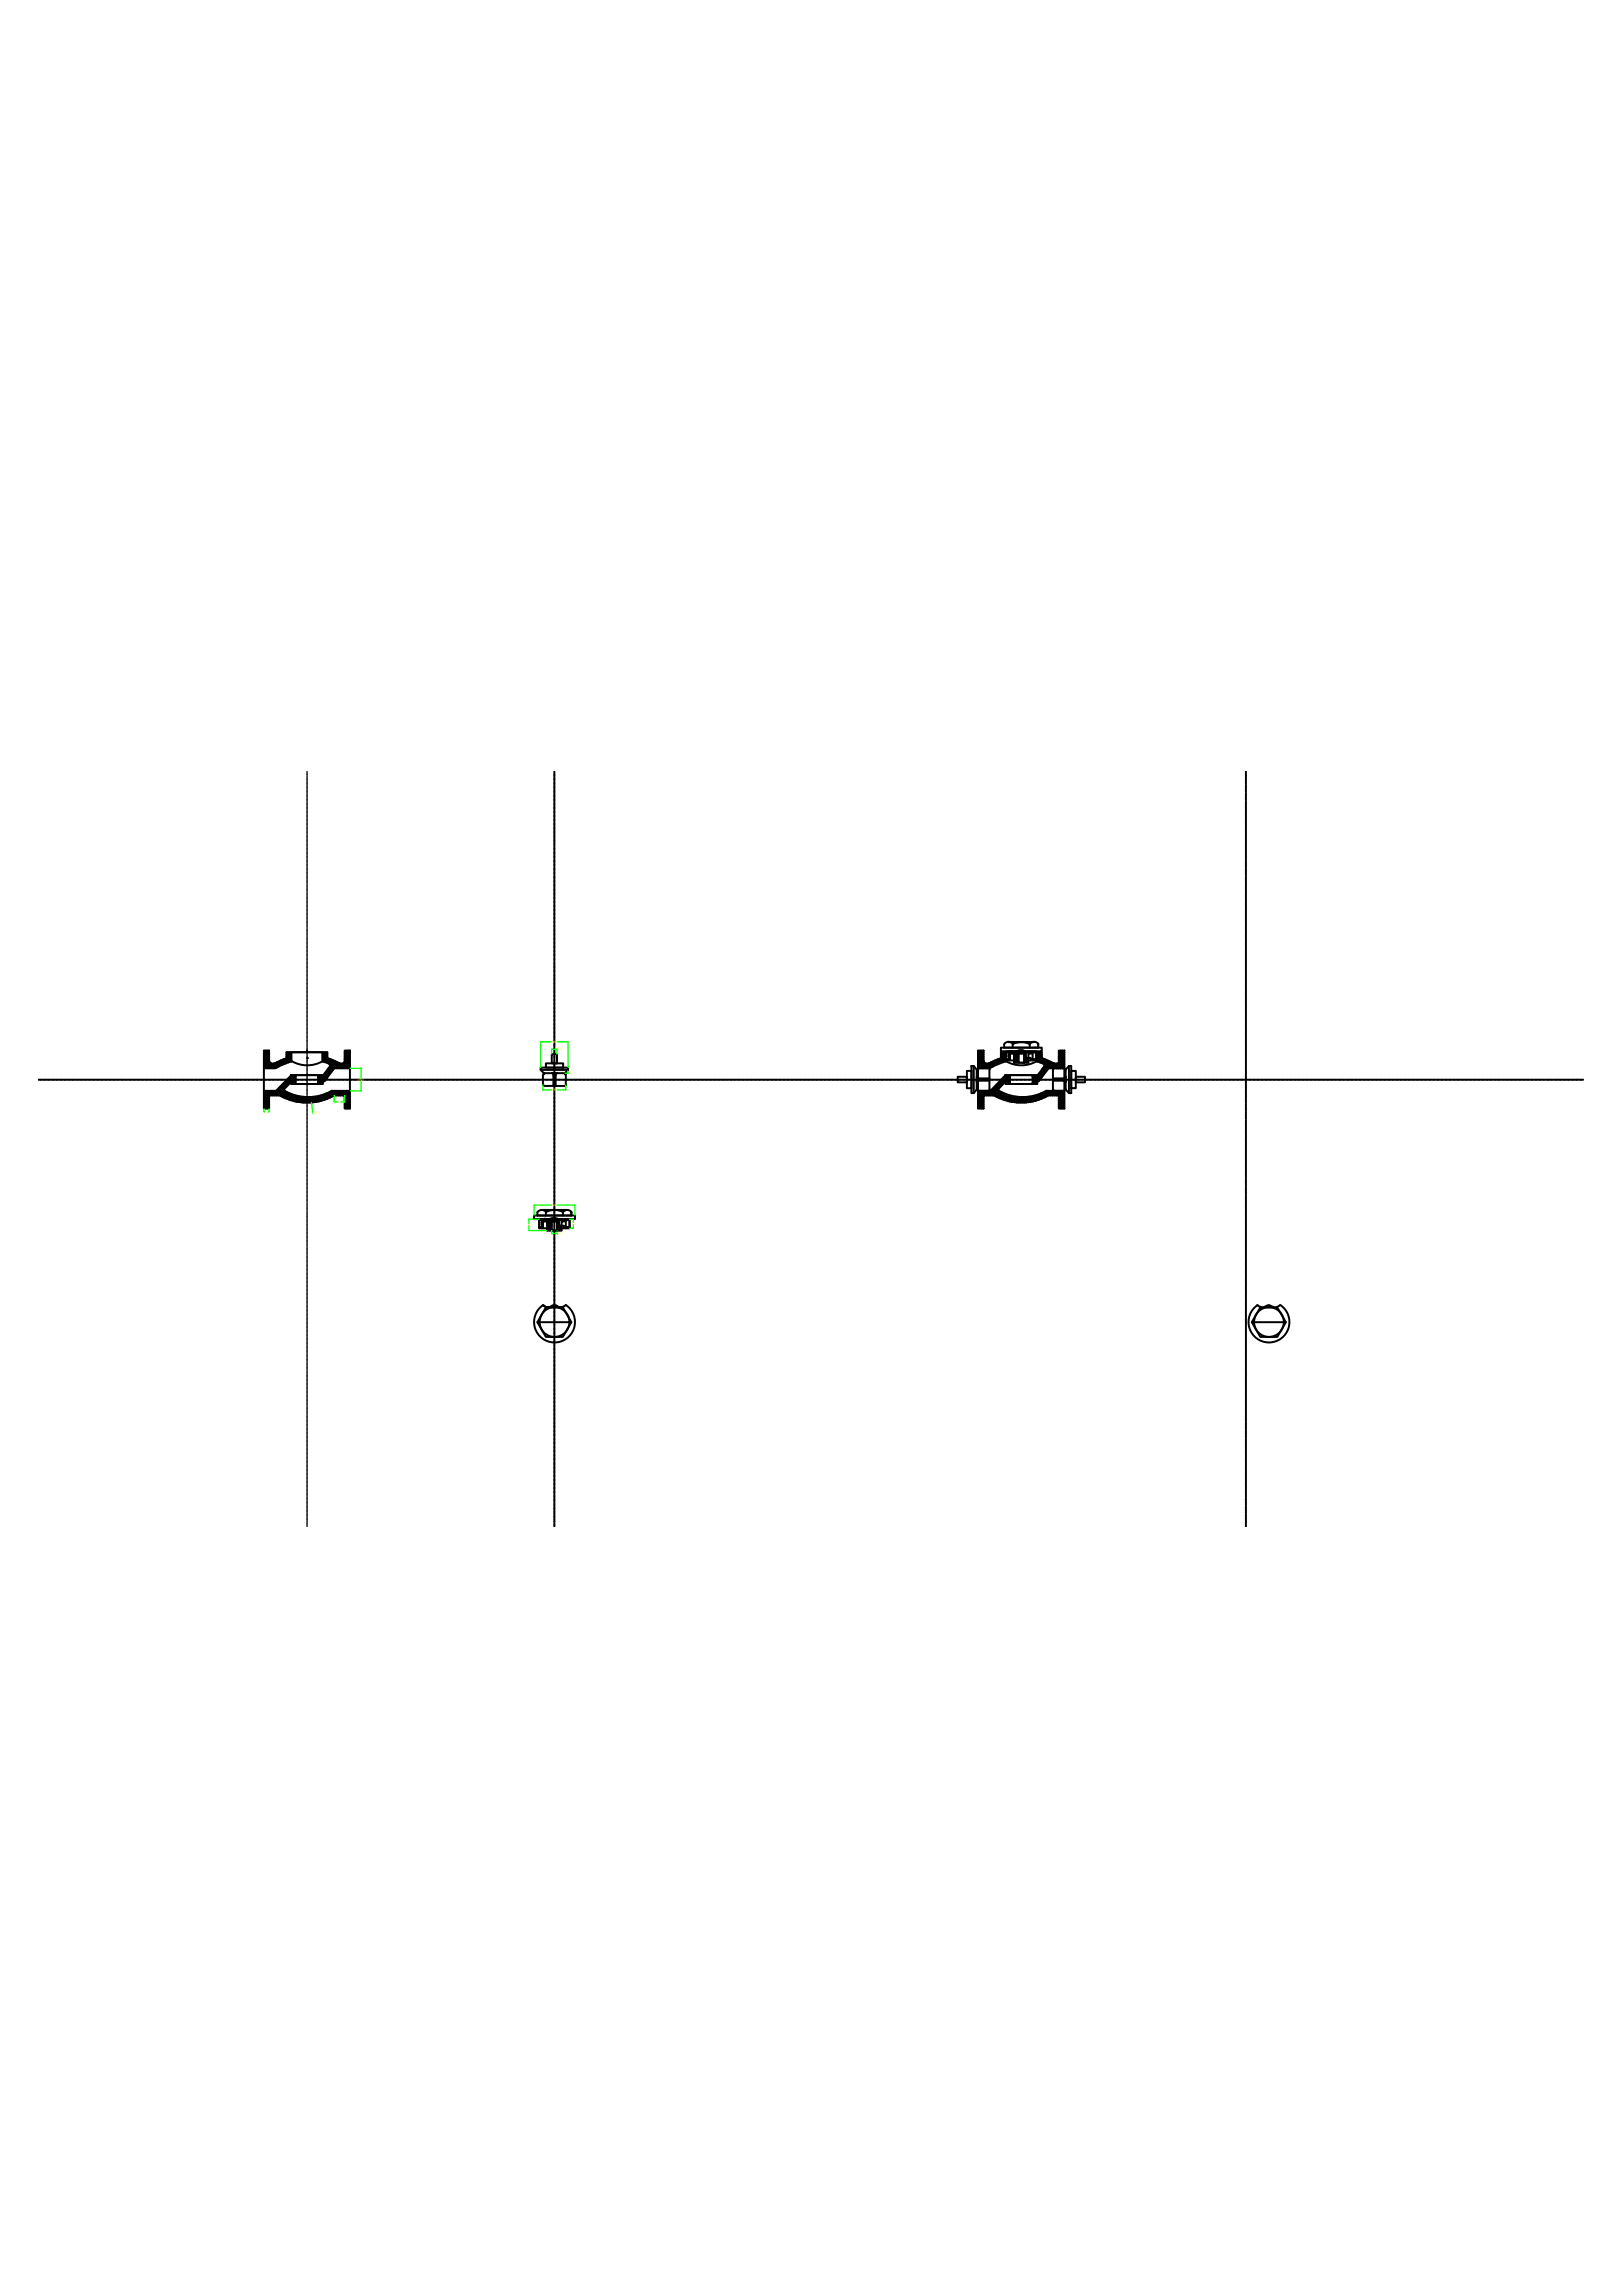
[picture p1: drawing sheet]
<svg xmlns="http://www.w3.org/2000/svg" width="210mm" height="297mm" viewBox="0 0 210 297" stroke-linecap="round" stroke-linejoin="round" font-family="sans-serif">
<defs><g id="words">
<g font-size=".4" fill="#ff0">
<text x="71.4" y="134.9">Ø60</text>
<text x="72.1" y="135.9">Ø12</text>
<text x="34.2" y="144">12</text>
<text x="43.7" y="142.7">23</text>
<text x="46.3" y="139.8">Ø50</text>
<text x="71.4" y="141.2">Ø50</text>
<text x="73.5" y="139">45°</text>
<text x="40.4" y="144.1">R120</text>
<text x="68.2" y="158.6">25</text>
<text x="71.4" y="156.1">Ø90</text>
<text x="72.1" y="159.8">Ø12</text>
<text x="74" y="158.4">20</text>
</g>
</g></defs>
<!-- layer: 0 -->
<g fill="none" stroke="#000" stroke-width=".25">
<path d="M71.7 99.8v.4M161.2 99.8v.6M71.7 100.2v.1M71.7 100.4v.3M71.7 100.8v.1M71.7 100.9v.3M71.7 101.3v.1M71.7 101.4v.4M71.7 101.8v.1M71.7 102v.3M71.7 102.3v.1M71.7 102.5v.4"/>
<path d="M71.7 102.9v.1M71.7 103v.4M71.7 103.4v.1M71.7 103.5v.4M71.7 104h.1M71.7 104.1v.3M71.7 104.5h.1M71.7 104.6v.3M71.7 105v.1M71.7 105.1v.4M71.7 105.5v.1M71.7 105.6v.4"/>
<path d="M71.7 106v.2M71.7 106.2v.3M71.7 106.6v.1M71.7 106.7v.3M71.7 107.1v.1M71.7 107.3v.3M71.7 107.6v.1M71.7 107.8v.3M71.7 108.1v.2M71.7 108.3v.4M71.7 108.7v.1M71.7 108.8v.4"/>
<path d="M71.7 109.2v.1M71.7 109.4v.3M71.7 109.8h.1M71.7 109.9v.3M71.7 110.3h.1M71.7 110.4v.4M71.7 110.8v.1M71.7 110.9v.4M71.7 111.3v.1M71.7 111.4v.4M71.7 111.9v.1M71.7 112v.3"/>
<path d="M71.7 112.4v.1M71.7 112.5v.4M71.7 112.9v.1M71.7 113.1v.3M71.7 113.4v.1M71.7 113.6v.3M71.7 114v.1M71.7 114.1v.4M71.7 114.5v.1M71.7 114.6v.4M71.7 115v.1M71.7 115.2v.3"/>
<path d="M71.7 115.6h.1M71.7 115.7v.4M71.7 116.1v.1M71.7 116.2v.4M71.7 116.6v.1M71.7 116.7v.4M71.7 117.2h.1M71.7 117.3v.3M71.7 117.7v.1M71.7 117.8v.4M71.7 118.2v.1M71.7 118.3v.4"/>
<path d="M71.7 118.7v.1M71.7 118.9v.3M71.7 119.3v.1M71.7 119.4v.3M71.7 119.8v.1M71.7 119.9v.4M161.2 100.5v.2M161.2 100.7v.7M161.2 101.5v.2M161.2 101.8v.7M161.2 102.6v.2M161.2 102.9v.6"/>
<path d="M161.2 103.7v.1M161.2 103.9v.7M161.2 104.7v.2M161.2 105v.6M161.2 105.7v.2M161.2 106v.7M161.2 106.8v.2M161.2 107.1v.7M161.2 107.9v.2M161.2 108.1v.7M161.2 108.9v.2M161.2 109.2v.7"/>
<path d="M161.2 110v.2M161.2 110.3v.6M161.2 111v.2M161.2 111.3v.7M161.2 112.1v.2M161.2 112.4v.7M161.2 113.1v.2M161.2 113.4v.7M161.2 114.2v.2M161.2 114.5v.7M161.2 115.3v.1M161.2 115.5v.7"/>
<path d="M161.2 116.3v.2M161.2 116.6v.7M161.2 117.4v.1M161.2 117.6v.7M161.2 118.4v.2M161.2 118.7v.7M161.2 119.5v.2M161.2 119.7v.8M4.9 139.7h.3M5.2 139.7h.1M5.3 139.7h.4M5.7 139.7h.1"/>
<path d="M5.9 139.7h.3M6.3 139.7h.1M6.4 139.7h.4M6.8 139.7h.1M6.9 139.7h.4M7.3 139.7h.1M7.4 139.7h.4M7.9 139.7h.1M8 139.7h.3M8.4 139.7h.1M8.5 139.7h.3M8.9 139.7h.1"/>
<path d="M9 139.7h.4M9.4 139.7h.1M9.6 139.7h.3M10 139.7h.1M10.1 139.7h.3M10.5 139.7h.1M10.6 139.7h.4M11 139.7h.1M11.2 139.7h.3M11.5 139.7h.1M11.7 139.7h.3M12.1 139.7h.1"/>
<path d="M12.2 139.7h.4M12.6 139.7h.1M12.7 139.7h.4M13.1 139.7h.1M13.3 139.7h.3M13.7 139.7h.1M13.8 139.7h.3M14.2 139.7h.1M14.3 139.7h.4M14.7 139.7h.1M14.8 139.7h.4M15.2 139.7h.1"/>
<path d="M15.4 139.7h.3M15.8 139.7h.1M15.9 139.7h.3M16.3 139.7h.1M16.5 139.7h.3M16.8 139.7h.1M17 139.7h.3M17.3 139.7h.1M17.5 139.7h.4M17.9 139.7h.1M18 139.7h.4M18.4 139.7h.1"/>
<path d="M18.5 139.7h.4M19 139.7h.1M19.1 139.7h.3M19.5 139.7h.1M19.6 139.7h.4M20 139.7h.1M20.1 139.7h.4M20.5 139.7h.1M20.6 139.7h.4M21.1 139.7h.1M21.2 139.7h.3M21.6 139.7h.1"/>
<path d="M21.7 139.7h.4M22.1 139.7h.1M22.3 139.7h.3M22.6 139.7h.1M22.8 139.7h.3M23.2 139.7h.1M23.3 139.7h.4M23.7 139.7h.1M23.8 139.7h.4M24.2 139.7h.1M24.4 139.7h.3M24.8 139.7h.1"/>
<path d="M24.9 139.7h.4M25.3 139.7h.1M25.4 139.7h.4M25.8 139.7h.1M25.9 139.7h.4M26.4 139.7h.1M26.5 139.7h.3M26.9 139.7h.1M27 139.7h.4M27.4 139.7h.1M27.5 139.7h.4M27.9 139.7h.1"/>
<path d="M28.1 139.7h.3M28.5 139.7h.1M28.6 139.7h.3M29 139.7h.1M29.1 139.7h.4M29.5 139.7h.1M29.7 139.7h.3M30 139.7h.1M30.2 139.7h.4M30.6 139.7h.1M30.7 139.7h.4M31.1 139.7h.1"/>
<path d="M31.2 139.7h.4M31.7 139.7h.1M31.8 139.7h.3M32.2 139.7h.1M32.3 139.7h.4M32.7 139.7h.1M32.8 139.7h.4M33.2 139.7h.1M33.3 139.7h.4M33.8 139.7h.1M33.9 139.7h.3M34.1 138.2h1.5"/>
<path d="M34.3 139.7h.1M34.4 135.9l-.3 .2M34.4 139.7h.4M34.6 135.9l-.5 .5M34.8 135.9h-.7v7.5h.7v-1.7h1.4M34.8 135.9v1.4M34.8 135.9l-.7 .7M34.8 136.2l-.7 .7M34.8 136.4l-.7 .7M34.8 136.7l-.7 .7M34.8 136.9l-.7 .7M34.8 137.2l-.7 .7"/>
<path d="M34.8 139.7h.1M34.9 137.3v.1l.2 .2M34.9 137.4l-.8 .7M35 137.6l-.7 .6M35 139.7h.3M35.1 137.6h.3l-.6 .6M35.2 137.6l-.6 .6M35.3 139.7h.1M35.5 139.7h.3M35.6 137.5l-.2 .1M35.7 138.1l-.1 .1M35.8 137.4l-.7 .8"/>
<path d="M35.9 139.7h.1M36 139.7h.4M36.3 137.2l-1 1M36.4 139.7h.1M36.5 139.7h.4M36.7 137l-1.2 1.2M36.9 139.7h.1M37.1 136.9v-.8h5.3v.8l-.5 .5M37.1 139.7h.3M37.1 136.1v.1M37.1 136.9l-1.5 .7M37.4 136.1l-.3 .3"/>
<path d="M37.5 139.7h.1M37.6 139.7h.3M37.6 136.1l-.5 .6M37.7 139.1h4.1v.1M37.7 139.1h.1M37.7 139.1l-2 2h-1.6M37.7 137.3v-1.2h4v1.2l.9 .3M37.7 136.3l-1.7 1.7M37.7 136.6l-1.2 1.1M37.7 136.8l-.8 .8M37.7 137l-.4 .4M37.7 137.3h.1"/>
<path d="M37.8 137.3a4 4 0 0 0 4 0M37.8 137.3l-.9 .3-1.1 .6M37.9 139.1l-2.6 2.6M38 139.7h.1M38.1 139.7l-.4 .4M38.1 139.7h.4M38.2 139.1l-2.7 2.6M38.3 139.3l-2.5 2.4M38.3 139.5l-.2 .2M38.3 139.7l-.6 .5M38.3 140l-.3 .2M38.5 139.7h.1"/>
<path d="M38.6 139.7h.4M39 139.7h.1M39.2 139.7h.3M39.6 139.7h.1M39.7 136.9h.1M39.7 139.7h.3M39.7 135.9v.2M40.1 139.7h.1M40.2 139.7h.4M40.6 139.7h.1M40.8 139.7h.3M41.1 139.7h.2"/>
<path d="M41.2 139.2v1M41.3 139.7h.3M41.4 139.1l-.2 .2v-.2h-2.9v1.1h2.9v-.1M41.6 139.1l-.4 .5M41.7 139.7h.1M41.8 139.9v.3h-4.1v-.1M41.8 139.1v.1M41.8 139.7l-.6 .5M41.8 139.7h.3M41.9 136.1l-.2 .2M42 139.8l-.2 .1M42.1 136.1l-.4 .4"/>
<path d="M42.2 139.7h.1M42.4 139.4l-.9 .8M42.4 136.1l-.7 .7M42.4 136.4l-.7 .6M42.4 136.6l-.7 .7M42.4 139.7h.3M42.4 136.9l1.5 .7M42.5 137.6l.1 .1 .1 .2M42.5 137l-.4 .4M42.7 137l-.4 .5M42.7 138l-.9 1.2M42.7 139.7h.1"/>
<path d="M42.9 139.7h.3M42.9 137.1l-.5 .5M43.1 137.2l-.5 .4M43.1 138.4l-1.3 1.3M43.3 137.2l-.6 .6M43.3 139.7h.1M43.4 137.3l-1 1M43.4 139.7h.4M43.6 137.4l-2.4 2.4M43.8 137.5l-2.6 2.6M43.8 139.7h.1M43.9 137.6l-.6 .6"/>
<path d="M43.9 137.5l.1 .1M43.9 139.7h.4M44 137.6h.3M44.1 137.6l-.6 .6M44.3 139.7h.1M44.4 137.6l-.6 .6M44.4 139.7h.4M44.8 135.9l-.2 .2M44.9 139.7h.1M45 139.7h.3M45.1 135.9l-.5 .5M45.3 135.9v7.5h-.7v-1.7h-1.3l.5-.6"/>
<path d="M45.3 135.9h-.7v1.4l-.1 .2-.2 .1M45.3 135.9l-.7 .7M45.3 136.2l-.7 .7M45.3 136.4l-.7 .7M45.3 136.7l-.7 .7M45.3 136.9l-1.2 1.3M45.3 137.2l-1 1M45.3 137.4l-.8 .8M45.3 137.7l-.5 .5M45.3 138l-.3 .2M45.3 138.2h-2l-1.3 1.7M45.4 139.7h.1"/>
<path d="M45.5 139.7h.4M45.9 139.7h.1M46 139.7h.4M46.4 139.7h.1M46.6 139.7h.3M47 139.7h.1M47.1 139.7h.3M47.5 139.7h.1M47.6 139.7h.4M48 139.7h.1M48.2 139.7h.3M48.5 139.7h.1"/>
<path d="M48.7 139.7h.4M49.1 139.7h.1M49.2 139.7h.4M49.6 139.7h.1M49.7 139.7h.4M50.2 139.7h.1M50.3 139.7h.3M50.7 139.7h.1M50.8 139.7h.4M51.2 139.7h.1M51.3 139.7h.4M51.7 139.7h.1"/>
<path d="M51.8 139.7h.4M52.3 139.7h.1M52.4 139.7h.3M52.8 139.7h.1M52.9 139.7h.4M53.3 139.7h.1M53.5 139.7h.3M53.8 139.7h.1M54 139.7h.3M54.4 139.7h.1M54.5 139.7h.3M54.9 139.7h.1"/>
<path d="M55 139.7h.4M55.4 139.7h.1M55.6 139.7h.3M56 139.7h.1M56.1 139.7h.4M56.5 139.7h.1M56.6 139.7h.4M57 139.7h.1M57.1 139.7h.4M57.6 139.7h.1M57.7 139.7h.3M58.1 139.7h.1"/>
<path d="M58.2 139.7h.4M58.6 139.7h.1M58.7 139.7h.4M59.1 139.7h.1M59.3 139.7h.3M59.7 139.7h.1M59.8 139.7h.3M60.2 139.7h.1M60.3 139.7h.4M60.7 139.7h.1M60.9 139.7h.3M61.2 139.7h.1"/>
<path d="M61.4 139.7h.3M61.8 139.7h.1M61.9 139.7h.4M62.3 139.7h.1M62.4 139.7h.4M62.9 139.7h.1M63 139.7h.3M63.4 139.7h.1M63.5 139.7h.3M63.9 139.7h.1M64 139.7h.4M64.4 139.7h.1"/>
<path d="M64.5 139.7h.4M64.9 139.7h.2M65.1 139.7h.3M65.5 139.7h.1M65.6 139.7h.3M66 139.7h.1M66.2 139.7h.3M66.5 139.7h.1M66.7 139.7h.3M67 139.7h.2M67.2 139.7h.3M67.6 139.7h.1"/>
<path d="M67.7 139.7h.4M68.1 139.7h.1M68.3 139.7h.3M68.7 139.7h.1M68.8 139.7h.3M69.2 139.7h.1M69.3 139.7h.4M69.7 139.7h.1M69.8 139.7h.4M70 138.1h3.5v.3h-3.5zM70 138.4l.4 .4h2.7l.4-.4M70.2 139.7h.1"/>
<path d="M70.3 139v1.3M70.3 139.7h.4M70.4 138.8v.2h-.1M70.6 137.6h2.3v.5h-2.3zM70.8 139.7h.1M70.9 139.7h.3M71.3 139.7h.1M71.4 136.4h.7v1.2h-.7zM71.4 139.7h.4M71.4 138.8l.2 .2M71.6 139.1h.3v1.4h-.3zM71.6 139v.1"/>
<path d="M71.7 120.3v.1M71.7 120.5v.3M71.7 120.8v.1M71.7 121v.4M71.7 121.4v.1M71.7 121.5v.4M71.7 121.9v.1M71.7 122v.4M71.7 122.5h.1M71.7 122.6v.3M71.7 123h.1M71.7 123.1v.4"/>
<path d="M71.7 123.5v.1M71.7 123.6v.4M71.7 124v.1M71.7 124.1v.4M71.7 124.6v.1M71.7 124.7v.3M71.7 125.1v.1M71.7 125.2v.3M71.7 125.6v.1M71.7 125.8v.3M71.7 126.1v.1M71.7 126.3v.3"/>
<path d="M71.7 126.6v.2M71.7 126.8v.4M71.7 127.2v.1M71.7 127.3v.4M71.7 127.7v.1M71.7 127.9v.3M71.7 128.3h.1M71.7 128.4v.3M71.7 128.8v.1M71.7 128.9v.4M71.7 129.3v.1M71.7 129.4v.4"/>
<path d="M71.7 129.8v.1M71.7 130v.3M71.7 130.4v.1M71.7 130.5v.3M71.7 130.9v.1M71.7 131v.4M71.7 131.4v.1M71.7 131.6v.3M71.7 131.9v.1M71.7 132.1v.3M71.7 132.5v.1M71.7 132.6v.4"/>
<path d="M71.7 133v.1M71.7 133.1v.4M71.7 133.5v.1M71.7 133.7v.3M71.7 134.1h.1M71.7 134.2v.4M71.7 134.6v.1M71.7 134.7v.4M71.7 135.1v.1M71.7 135.2v.4M71.7 135.7h.1M71.7 135.8v.3"/>
<path d="M71.7 136.2v.1M71.7 136.3v.4M71.7 136.7v.1M71.7 136.8v.4M71.7 137.2v.1M71.7 137.4v.3M71.7 137.8v.1M71.7 137.9v.3M71.7 138.3v.1M71.7 138.4v.4M71.7 138.8v.1M71.7 139v.3"/>
<path d="M71.7 139.3v.1M71.7 139.5v.4M71.7 139.9v.1M71.8 139.7h.1M71.9 139v.1M72 139.7h.3M72.1 138.8l-.2 .2M72.3 139.7h.1M72.5 139.7h.3M72.9 139.7h.1M73 139.7h.3M73.1 138.8v.2h.1v1.3"/>
<path d="M73.4 139.7h.1M73.5 139.7h.4M73.9 139.7h.1M74.1 139.7h.3M74.5 139.7h.1M74.6 139.7h.4M75 139.7h.1M75.1 139.7h.4M75.5 139.7h.1M75.6 139.7h.4M76.1 139.7h.1M76.2 139.7h.3"/>
<path d="M76.6 139.7h.1M76.7 139.7h.4M77.1 139.7h.1M77.2 139.7h.4M77.6 139.7h.1M77.8 139.7h.3M78.2 139.7h.1M78.3 139.7h.3M78.7 139.7h.1M78.8 139.7h.4M79.2 139.7h.1M79.4 139.7h.3"/>
<path d="M79.7 139.7h.1M79.9 139.7h.3M80.3 139.7h.1M80.4 139.7h.4M80.8 139.7h.1M80.9 139.7h.4M81.4 139.7h.1M81.5 139.7h.3M81.9 139.7h.1M82 139.7h.4M82.4 139.7h.1M82.5 139.7h.4"/>
<path d="M82.9 139.7h.1M83 139.7h.4M83.5 139.7h.1M83.6 139.7h.3M84 139.7h.1M84.1 139.7h.4M84.5 139.7h.1M84.7 139.7h.3M85 139.7h.1M85.2 139.7h.3M85.6 139.7h.1M85.7 139.7h.3"/>
<path d="M86.1 139.7h.1M86.2 139.7h.4M86.6 139.7h.1M86.8 139.7h.3M87.2 139.7h.1M87.3 139.7h.3M87.7 139.7h.1M87.8 139.7h.4M88.2 139.7h.1M88.3 139.7h.4M88.8 139.7h.1M88.9 139.7h.3"/>
<path d="M89.3 139.7h.1M89.4 139.7h.3M89.8 139.7h.1M89.9 139.7h.4M90.3 139.7h.1M90.5 139.7h.3M90.8 139.7h.2M91 139.7h.3M91.4 139.7h.1M91.5 139.7h.3M91.9 139.7h.1M92.1 139.7h.3"/>
<path d="M92.4 139.7h.1M92.6 139.7h.3M92.9 139.7h.2M93.1 139.7h.4M93.5 139.7h.1M93.6 139.7h.4M94 139.7h.1M94.2 139.7h.3M94.6 139.7h.1M94.7 139.7h.3M95.1 139.7h.1M95.2 139.7h.4"/>
<path d="M95.6 139.7h.1M95.7 139.7h.4M96.1 139.7h.1M96.3 139.7h.3M96.7 139.7h.1M96.8 139.7h.3M97.2 139.7h.1M97.3 139.7h.4M97.7 139.7h.1M97.9 139.7h.3M98.2 139.7h.1M98.4 139.7h.3"/>
<path d="M98.8 139.7h.1M98.9 139.7h.4M99.3 139.7h.1M99.4 139.7h.4M99.9 139.7h.1M100 139.7h.3M100.4 139.7h.1M100.5 139.7h.4M100.9 139.7h.1M101 139.7h.4M101.4 139.7h.1M101.5 139.7h.4"/>
<path d="M102 139.7h.1M102.1 139.7h.3M102.5 139.7h.1M102.6 139.7h.4M103 139.7h.1M103.2 139.7h.3M103.5 139.7h.1M103.7 139.7h.3M104.1 139.7h.1M104.2 139.7h.3M104.6 139.7h.1M104.7 139.7h.4"/>
<path d="M105.1 139.7h.1M105.3 139.7h.3M105.6 139.7h.1M105.8 139.7h.4M106.2 139.7h.1M106.3 139.7h.4M106.7 139.7h.1M106.8 139.7h.4M107.3 139.7h.1M107.4 139.7h.3M107.8 139.7h.1M107.9 139.7h.4"/>
<path d="M108.3 139.7h.1M108.4 139.7h.4M108.8 139.7h.1M109 139.7h.3M109.4 139.7h.1M109.5 139.7h.3M109.9 139.7h.1M110 139.7h.4M110.4 139.7h.1M110.6 139.7h.3M110.9 139.7h.1M111.1 139.7h.3"/>
<path d="M111.5 139.7h.1M111.6 139.7h.4M112 139.7h.1M112.1 139.7h.4M112.6 139.7h.1M112.7 139.7h.3M113.1 139.7h.1M113.2 139.7h.4M113.6 139.7h.1M113.7 139.7h.4M114.1 139.7h.1M114.2 139.7h.4"/>
<path d="M114.7 139.7h.1M114.8 139.7h.3M115.2 139.7h.1M115.3 139.7h.3M115.7 139.7h.1M115.9 139.7h.3M116.2 139.7h.1M116.4 139.7h.3M116.7 139.7h.2M116.9 139.7h.3M117.3 139.7h.1M117.4 139.7h.4"/>
<path d="M117.8 139.7h.1M118 139.7h.3M118.3 139.7h.1M118.5 139.7h.3M118.9 139.7h.1M119 139.7h.4M119.4 139.7h.1M119.5 139.7h.4M119.9 139.7h.1M120.1 139.7h.3M120.5 139.7h.1M120.6 139.7h.3"/>
<path d="M121 139.7h.1M121.1 139.7h.4M121.5 139.7h.1M121.7 139.7h.3M122 139.7h.1M122.2 139.7h.3M122.6 139.7h.1M122.7 139.7h.3M123.1 139.7h.1M123.2 139.7h.4M123.6 139.7h.1M123.8 139.7h.3"/>
<path d="M123.9 139.3h1.2v.7h-1.2zM124.1 139.7h.1M124.3 139.7h.4M124.7 139.7h.1M124.8 139.7h.4M125.1 138.5h.6v2.3h-.6zM125.2 139.7h.1M125.3 139.7h.4M125.7 137.9h.3v3.5h-.3zM125.8 139.7h.1M125.9 139.7h.3M126 137.9l.4 .5"/>
<path d="M126.3 139.7h.1M126.4 139.3l.2 .2M126.4 138.4v2.6l-.4 .4M126.4 139.7h.4M126.6 139.8l-.2 .2M126.6 138.2l-.2 .2M126.7 139.8h-.1v3.6h.7v-1.7h1.3a7.1 7.1 0 0 0 7.1 0M126.7 139.5h1.3v.3h-1.3zM126.8 135.9l-.2 .2M126.8 139.7h.1M126.9 139.7h.4M127 138.2l.6-.6h.2l-.6 .6"/>
<path d="M127.1 135.9l-.5 .5M127.3 135.9v1.4M127.3 135.9h-.7v3.6h.1M127.3 135.9l-.7 .7M127.3 136.2l-.7 .7M127.3 136.4l-.7 .7M127.3 136.7l-.7 .7M127.3 136.9l-.7 .7M127.3 137.2l-.7 .7M127.3 137.4l-.7 .7M127.3 137.3l.1 .1 .2 .2M127.3 139.7h.1"/>
<path d="M127.4 137.6l-.6 .6M127.5 139.7h.3M127.9 139.7h.1M127.9 138.2l.2 .2M128 137.5l-.1 .1M128 139.7h.3M128 138.4v2.6M128.2 138.1l-.2 .1M128.3 137.4l-.8 .8M128.4 139.7h.1M128.5 139.7h.4M128.8 137.2l-1.1 1"/>
<path d="M128.9 139.7h.1M129.1 139.7h.3M129.2 137l-1.2 1.2h-1.4M129.4 139.7h.1M129.5 135.5h5.3v.5h-2.2h1.5v1.2h-1v.3h-1.9v-.3h-1v-1.2h.6h-1.3zM129.6 136.1l-.1 .1M129.6 139.7h.3M129.8 136.1l-.3 .3M129.9 135.1v.4h4.5v-.4v.4M130 135.1a.7 .7 0 0 1 1.1 0M130 139.7h.1M130 136.1l-.5 .6"/>
<path d="M130.1 139.1l-1.9 2h-1.6M130.1 139.1h4.1v.1M130.1 139.1h.1M130.1 139.7h.4M130.2 137.3v-1.2h3.9v1.2M130.2 136.3l-1.7 1.7M130.2 136.6l-1.3 1.1M130.2 136.8l-.8 .8M130.2 137.3h-.1M130.2 137.3a4 4 0 0 0 4 0M130.2 137.3l-.8 .3-1.2 .6M130.2 137.2v-.2l-.5 .4"/>
<path d="M130.4 139.1l-2.7 2.6M130.5 134.8h3.3zM130.5 136.6l.2 .2M130.5 139.7h.1M130.5 137.2v-.5a.55 .55 0 0 1 .4-.7h.6l.5-.1a.64 .64 0 0 1 .8 .7v.2l.2 .1a.24 .24 0 0 1 .3-.1 .24 .24 0 0 1 0 .4M130.5 136.9l.2 .2M130.5 136.4l.2 .2M130.5 136.2l.2 .1M130.6 136.1h-.4v.9h.3M130.6 139.1l-2.6 2.6M130.6 139.7h.4M130.7 136l.2 .3"/>
<path d="M130.7 139.3l-2.5 2.4M130.7 137.2v-.9h.5v1.2M130.7 139.5l-.6 .6M130.7 139.7l-.5 .5M130.7 140l-.3 .2M130.8 136l.3 .3M131 135.5l.1-.4a2.35 2.35 0 0 1 2.2 0v.4M131 139.7h.1M131.1 136l.7 .7M131.2 139.7h.3M131.2 137.4l.1 .1M131.2 137.1l.4 .4"/>
<path d="M131.2 136.8l.6 .6M131.2 136.6l.6 .6M131.2 136.4l.6 .5M131.3 136l.5 .5M131.6 139.7h.1M131.6 136l.3 .3M131.7 139.7h.4M131.8 135.9l.3 .3M131.8 136.3h.7v1.2h-.7zM131.8 136.3l.4-.2 .3 .2M132 135.9l.3 .3M132.1 139.7h.1"/>
<path d="M132.2 136.1h.1M132.2 135.9v.4M132.2 135.9l.5 .5M132.2 139.7h.4M132.5 137.4l.1 .1M132.5 137.1l.3 .4M132.5 136.9l.6 .6M132.5 136.6l.6 .6M132.5 136.4l.3 .3M132.6 139.7h.1M132.7 136.1h1.4v.9h-.7M132.7 139.7h.4"/>
<path d="M133 136.9l.1 .1M133.1 137.2v-.9h.5v.9M133.2 139.7h.1M133.3 135.1a.7 .7 0 0 1 1.1 0M133.3 139.7h.3M133.6 139.2v1M133.7 139.7h.1M133.8 139.7h.4M133.8 139.1l-.2 .2v-.2h-2.9v1.1M134.1 139.1l-.5 .5M134.2 137.3l.8 .3M134.2 139.1v.1"/>
<path d="M134.2 139.7h.1M134.3 136.1l-.2 .2M134.4 139.7h.3M134.5 139.8l-.3 .1v.3h-4.1v-.1M134.5 136.1l-.4 .4M134.7 139.7h.1M134.8 136.1l-.7 .7M134.8 136.9l1.5 .7-.6 .6M134.8 139.4l-.9 .8M134.8 136.9v-.8h-5.3v.8l-1.5 .7M134.8 136.4l-.7 .6v.2M134.8 136.6l-.7 .7"/>
<path d="M134.8 136.9l-.5 .5M134.9 139.7h.3M135 137.6l.1 .1v.2M135 137l-.5 .4M135.2 137l-.5 .5M135.2 138l-1 1.2M135.3 139.7h.1M135.3 137.1l-.4 .5M135.4 139.7h.3M135.5 137.2l-.4 .4M135.5 138.4l-1.8 1.8M135.7 137.2l-.5 .6"/>
<path d="M135.8 139.7h.1M135.8 137.3l-.9 1M135.9 139.7h.4M136 137.4l-2.4 2.4M136.2 137.5l-2.6 2.6M136.3 139.5h1.3v.3h-1.3zM136.3 138.4v2.6M136.3 139.7h.1M136.4 137.5l.1 .1M136.5 137.6h.3M136.5 139.7h.3M136.5 138.2l-.2 .2"/>
<path d="M136.6 137.6l-.6 .6M136.8 137.6l-.6 .6M136.8 139.7h.1M137 139.7h.4M137.1 137.3l-.2 .2-.1 .1M137.3 135.9l-.3 .2M137.4 139.7h.1M137.5 135.9l-.5 .5M137.5 139.7h.4M137.6 139.8h.1v3.6h-.7v-1.7h-1.3l.6-.6M137.7 135.9h-.7v1.4M137.7 138.2l.2 .2"/>
<path d="M137.7 138.2h-2l-1.3 1.7M137.7 135.9l-.7 .7M137.7 136.2l-.7 .7M137.7 136.4l-.7 .7M137.7 136.7l-.7 .7M137.7 136.9l-1.2 1.3M137.7 137.2l-1 1M137.7 137.4l-.7 .8M137.7 137.7l-.5 .5M137.7 138l-.2 .2M137.7 135.9v3.6h-.1M137.8 139.8l.2 .2"/>
<path d="M137.9 138.4v2.6l.4 .4M137.9 139.7h.1M138 139.3l-.2 .2M138 139.7h.4M138.3 137.9h.3v3.5h-.3zM138.3 137.9l-.4 .5M138.5 139.7h.1M138.6 139.7h.3M138.6 138.5h.6v2.3h-.6zM139 139.7h.1M139.1 139.7h.4M139.2 139.3h1.2v.7h-1.2z"/>
<path d="M139.5 139.7h.1M139.6 139.7h.4M140 139.7h.1M140.2 139.7h.3M140.6 139.7h.1M140.7 139.7h.3M141.1 139.7h.1M141.2 139.7h.3M141.6 139.7h.1M141.8 139.7h.3M142.1 139.7h.1M142.3 139.7h.3"/>
<path d="M142.6 139.7h.2M142.8 139.7h.4M143.2 139.7h.1M143.3 139.7h.4M143.7 139.7h.1M143.9 139.7h.3M144.3 139.7h.1M144.4 139.7h.3M144.8 139.7h.1M144.9 139.7h.4M145.3 139.7h.1M145.4 139.7h.4"/>
<path d="M145.8 139.7h.2M146 139.7h.3M146.4 139.7h.1M146.5 139.7h.3M146.9 139.7h.1M147.1 139.7h.3M147.4 139.7h.1M147.6 139.7h.3M147.9 139.7h.1M148.1 139.7h.3M148.5 139.7h.1M148.6 139.7h.4"/>
<path d="M149 139.7h.1M149.1 139.7h.4M149.5 139.7h.1M149.7 139.7h.3M150.1 139.7h.1M150.2 139.7h.4M150.6 139.7h.1M150.7 139.7h.4M151.1 139.7h.1M151.2 139.7h.4M151.7 139.7h.1M151.8 139.7h.3"/>
<path d="M152.2 139.7h.1M152.3 139.7h.4M152.7 139.7h.1M152.9 139.7h.3M153.2 139.7h.1M153.4 139.7h.3M153.8 139.7h.1M153.9 139.7h.3M154.3 139.7h.1M154.4 139.7h.4M154.8 139.7h.1M155 139.7h.3"/>
<path d="M155.3 139.7h.1M155.5 139.7h.4M155.9 139.7h.1M156 139.7h.4M156.4 139.7h.1M156.5 139.7h.4M157 139.7h.1M157.1 139.7h.3M157.5 139.7h.1M157.6 139.7h.4M158 139.7h.1M158.1 139.7h.4"/>
<path d="M158.5 139.7h.1M158.7 139.7h.3M159.1 139.7h.1M159.2 139.7h.3M159.6 139.7h.1M159.7 139.7h.4M160.1 139.7h.1M160.3 139.7h.3M160.6 139.7h.1M160.8 139.7h.3M161.2 139.7h.1M161.2 120.6v.1"/>
<path d="M161.2 120.8v.7M161.2 121.6v.2M161.2 121.9v.7M161.2 122.7v.1M161.2 122.9v.7M161.2 123.7v.2M161.2 124v.7M161.2 124.8v.2M161.2 125v.8M161.2 125.8v.2M161.2 126.1v.7M161.2 126.9v.2"/>
<path d="M161.2 127.2v.7M161.2 128v.1M161.2 128.2v.7M161.2 129v.2M161.2 129.3v.7M161.2 130.1v.1M161.2 130.3v.7M161.2 131.1v.2M161.2 131.4v.7M161.2 132.2v.2M161.2 132.4v.8M161.2 133.3v.1"/>
<path d="M161.2 133.5v.7M161.2 134.3v.2M161.2 134.6v.7M161.2 135.4v.1M161.2 135.6v.7M161.2 136.4v.2M161.2 136.7v.7M161.2 137.5v.2M161.2 137.7v.8M161.2 138.5v.2M161.2 138.8v.7M161.2 139.6v.2"/>
<path d="M161.2 139.9v.7M161.3 139.7h.4M161.7 139.7h.1M161.8 139.7h.4M162.2 139.7h.1M162.4 139.7h.3M162.8 139.7h.1M162.9 139.7h.4M163.3 139.7h.1M163.4 139.7h.4M163.8 139.7h.1M163.9 139.7h.4"/>
<path d="M164.4 139.7h.1M164.5 139.7h.3M164.9 139.7h.1M165 139.7h.4M165.4 139.7h.1M165.6 139.7h.3M165.9 139.7h.1M166.1 139.7h.3M166.5 139.7h.1M166.6 139.7h.3M167 139.7h.1M167.1 139.7h.4"/>
<path d="M167.5 139.7h.1M167.7 139.7h.3M168 139.7h.1M168.2 139.7h.3M168.6 139.7h.1M168.7 139.7h.4M169.1 139.7h.1M169.2 139.7h.4M169.6 139.7h.1M169.8 139.7h.3M170.2 139.7h.1M170.3 139.7h.3"/>
<path d="M170.7 139.7h.1M170.8 139.7h.4M171.2 139.7h.1M171.4 139.7h.3M171.7 139.7h.2M171.9 139.7h.3M172.3 139.7h.1M172.4 139.7h.3M172.8 139.7h.1M173 139.7h.3M173.3 139.7h.1M173.5 139.7h.3"/>
<path d="M173.8 139.7h.1M174 139.7h.4M174.4 139.7h.1M174.5 139.7h.4M174.9 139.7h.1M175 139.7h.4M175.5 139.7h.1M175.6 139.7h.3M176 139.7h.1M176.1 139.7h.4M176.5 139.7h.1M176.6 139.7h.4"/>
<path d="M177 139.7h.1M177.2 139.7h.3M177.6 139.7h.1M177.7 139.7h.3M178.1 139.7h.1M178.2 139.7h.4M178.6 139.7h.1M178.8 139.7h.3M179.1 139.7h.1M179.3 139.7h.3M179.7 139.7h.1M179.8 139.7h.4"/>
<path d="M180.2 139.7h.1M180.3 139.7h.4M180.7 139.7h.1M180.9 139.7h.3M181.3 139.7h.1M181.4 139.7h.4M181.8 139.7h.1M181.9 139.7h.4M182.3 139.7h.1M182.4 139.7h.4M182.9 139.7h.1M183 139.7h.3"/>
<path d="M183.4 139.7h.1M183.5 139.7h.4M183.9 139.7h.1M184.1 139.7h.3M184.4 139.7h.1M184.6 139.7h.3M185 139.7h.1M185.1 139.7h.3M185.5 139.7h.1M185.6 139.7h.4M186 139.7h.1M186.2 139.7h.3"/>
<path d="M186.5 139.7h.1M186.7 139.7h.4M187.1 139.7h.1M187.2 139.7h.4M187.6 139.7h.1M187.7 139.7h.4M188.2 139.7h.1M188.3 139.7h.3M188.7 139.7h.1M188.8 139.7h.4M189.2 139.7h.1M189.3 139.7h.4"/>
<path d="M189.7 139.7h.1M189.9 139.7h.3M190.3 139.7h.1M190.4 139.7h.3M190.8 139.7h.1M190.9 139.7h.4M191.3 139.7h.1M191.5 139.7h.3M191.8 139.7h.1M192 139.7h.3M192.4 139.7h.1M192.5 139.7h.4"/>
<path d="M192.9 139.7h.1M193 139.7h.4M193.4 139.7h.1M193.6 139.7h.3M194 139.7h.1M194.1 139.7h.3M194.5 139.7h.1M194.6 139.7h.4M195 139.7h.1M195.1 139.7h.4M195.5 139.7h.2M195.7 139.7h.3"/>
<path d="M196.1 139.7h.1M196.2 139.7h.3M196.6 139.7h.1M196.8 139.7h.3M197.1 139.7h.1M197.3 139.7h.3M197.6 139.7h.2M197.8 139.7h.3M198.2 139.7h.1M198.3 139.7h.4M198.7 139.7h.1M198.9 139.7h.3"/>
<path d="M199.2 139.7h.1M199.4 139.7h.3M199.8 139.7h.1M199.9 139.7h.4M200.3 139.7h.1M200.4 139.7h.4M200.8 139.7h.1M201 139.7h.3M201.4 139.7h.1M201.5 139.7h.3M201.9 139.7h.1M202 139.7h.4"/>
<path d="M202.4 139.7h.1M202.6 139.7h.3M202.9 139.7h.1M203.1 139.7h.3M203.5 139.7h.1M203.6 139.7h.3M204 139.7h.1M204.1 139.7h.4M204.5 139.7h.1M204.7 139.7h.2M34.4 141.1l-.3 .3M34.6 141.1l-.5 .5"/>
<path d="M34.8 141.9l-.7 .7M34.8 142.1l-.7 .8M34.8 142.4l-.7 .7M34.8 142.6l-.7 .8M34.8 142.9l-.5 .5M34.8 143.2l-.2 .2M34.9 141.1l-.8 .7M35.1 141.1l-1 1M35.4 141.1l-1.3 1.3M35.6 141.1l-.6 .6M36.2 141.7a7 7 0 0 0 7.1 0M36.7 141l-.7 .7"/>
<path d="M36.8 140.9v.2M36.8 141.1a6.2 6.2 0 0 0 6.2 0M36.8 141.2l-.5 .6M37 141.3l-.6 .5M37.2 141.3l-.6 .6M37.3 141.4l-.6 .6M37.5 141.5l-.6 .6M37.7 141.5l-.6 .6M37.7 140.1l-.1-.1-.8 .9M37.9 141.6l-.6 .6M38 141.7l-.5 .6M38.3 141.8l-.7 .6"/>
<path d="M38.4 141.8l-.6 .6M38.6 141.8l-.6 .7M38.8 141.9l-.6 .6M39.1 141.9l-.7 .7M39.3 141.9l-.7 .7M39.5 142l-.6 .6M39.8 142l-.7 .6M40 142l-.7 .6M40.3 141.9l-.7 .7M40.5 141.9l-.7 .7M40.8 141.9l-.7 .7M41.2 141.8l-.9 .8"/>
<path d="M41.5 141.8l-.9 .8M41.8 140.2h-.1M41.9 141.6l-1 1M42.2 141.5l-1 1M42.7 141.3l-1.1 1.1M43 141.1h2.3M43.1 141.1l-1.2 1.2M43.3 141.1l-1 1.1M43.6 141.1l-.9 .9M44.1 141.1l-.6 .6M44.4 141.1l-.6 .6M44.6 141.1l-.6 .6"/>
<path d="M44.8 141.1l-.5 .6M45.1 141.1l-.6 .6M45.3 141.2l-.7 .7M45.3 141.4l-.7 .7M45.3 141.7l-.7 .7M45.3 141.9l-.7 .7M45.3 142.2l-.7 .7M45.3 142.4l-.7 .7M45.3 142.6l-.7 .8M45.3 142.9l-.5 .5M45.3 143.2l-.3 .2M69.1 157.3h5.3v.4h-2.2h1.5v1.2h-1v.3h-1.9v-.3h-1v-1.2h.5h-1.2z"/>
<path d="M69.5 156.8v.5h4.4v-.5v.5M69.6 156.8a.69 .69 0 0 1 1.1 0 2.35 2.35 0 0 1 2.2 0 .69 .69 0 0 1 1.1 0M69.8 158.7v.2M70.1 156.5h3.3zM70.1 158.4l.2 .2M70.1 158.1l.2 .2M70.1 158.9v-.7a.45 .45 0 0 1 .1-.5 .45 .45 0 0 1 .6 0l.9-.1a.58 .58 0 0 1 .6 .8l.2 .2a.23 .23 0 0 1 .4-.1 .23 .23 0 0 1 0 .4M70.1 158.7l.2 .1M70.1 157.9l.2 .2M70.2 157.8h-.4v.9h.3M70.3 158.9v-.9h.5v1.2M70.3 157.8l.2 .2"/>
<path d="M70.3 140.3l.2 .2M70.4 157.7l.3 .3M70.5 140.5h2.6M70.6 156.8v.5M70.7 157.7l.7 .7M70.8 159.1l.1 .1M70.8 158.8l.3 .4M70.8 158.6l.6 .6M70.8 158.3l.6 .6M70.8 158.1l.6 .6M70.9 157.7l.5 .5M71.1 157.7l.3 .3"/>
<path d="M71.4 157.6l.2 .3M71.4 158h.7v1.2h-.7zM71.4 158l.3-.2 .4 .2M71.6 157.6l.3 .3M71.7 157.8h.1M71.7 140v.4M71.7 140.4v.1M71.7 140.5v.4M71.7 141h.1M71.7 141.1v.3M71.7 141.5h.1M71.7 141.6v.4"/>
<path d="M71.7 142v.1M71.7 142.1v.4M71.7 142.5v.1M71.7 142.6v.4M71.7 143.1v.1M71.7 143.2v.3M71.7 143.6v.1M71.7 143.7v.4M71.7 144.1v.1M71.7 144.3v.3M71.7 144.6v.1M71.7 144.8v.3"/>
<path d="M71.7 145.2v.1M71.7 145.3v.4M71.7 145.7v.1M71.7 145.8v.4M71.7 146.2v.1M71.7 146.4v.3M71.7 146.8h.1M71.7 146.9v.3M71.7 147.3v.1M71.7 147.4v.4M71.7 147.8v.1M71.7 147.9v.4"/>
<path d="M71.7 148.3v.1M71.7 148.5v.3M71.7 148.9v.1M71.7 149v.3M71.7 149.4v.1M71.7 149.5v.4M71.7 149.9v.1M71.7 150.1v.3M71.7 150.4v.1M71.7 150.6v.3M71.7 151v.1M71.7 151.1v.4"/>
<path d="M71.7 151.5v.1M71.7 151.6v.4M71.7 152v.1M71.7 152.2v.3M71.7 152.6h.1M71.7 152.7v.4M71.7 153.1v.1M71.7 153.2v.4M71.7 153.6v.1M71.7 153.7v.4M71.7 154.2h.1M71.7 154.3v.3"/>
<path d="M71.7 154.7v.1M71.7 154.8v.4M71.7 155.2v.1M71.7 155.3v.4M71.7 155.7v.1M71.7 155.9v.3M71.7 156.3v.1M71.7 156.4v.3M71.7 156.8v.1M71.7 156.9v.4M71.7 157.3v.1M71.7 157.5v.6"/>
<path d="M71.7 158.1v.1M71.7 158.2v.4M71.7 158.6v.1M71.7 158.8v.3M71.7 159.2h.1M71.7 159.3v.3M71.7 159.7v.1M71.7 159.8v.4M71.8 157.6l.5 .5M72.1 159.1l.1 .1M72.1 158.9l.3 .3M72.1 158.6l.6 .6"/>
<path d="M72.1 158.4l.6 .5M72.1 158.1l.2 .3M72.3 157.8h1.4v.9h-.7M72.6 158.6l.1 .1M72.7 158.9v-.9h.5v.9M72.8 156.8v.5M73.3 140.3l-.2 .2M73.7 158.7v.2M126.4 140.9l.2 .2M126.8 141.1l-.2 .3M127.1 141.1l-.5 .5M127.3 141.9l-.7 .7"/>
<path d="M127.3 142.1l-.7 .8M127.3 142.4l-.7 .7M127.3 142.6l-.7 .8M127.3 142.9l-.5 .5M127.3 143.2l-.3 .2M127.3 141.1l-.7 .7M127.6 141.1l-1 1M127.8 141.1l-1.2 1.3M128 141.1l-.5 .6M128.1 140.9l-.2 .2M129.1 141l-.6 .7M129.2 140.9v.1a5.9 5.9 0 0 0 6.2 .1"/>
<path d="M129.3 141.2l-.6 .6M129.4 141.3l-.6 .5M129.6 141.3l-.6 .6M129.8 141.4l-.6 .6M129.9 141.5l-.5 .6M130 140.1l-.8 .8M130 140l.1 .1M130.1 141.5l-.6 .6M130.3 141.6l-.6 .6M130.5 141.7l-.6 .6M130.7 140.2h.1M130.7 141.8l-.6 .6"/>
<path d="M130.9 141.8l-.6 .6M131.1 141.8l-.6 .7M131.3 141.9l-.6 .6M131.5 141.9l-.6 .7M131.7 141.9l-.6 .7M132 142l-.7 .6M132.2 142l-.6 .6M132.4 142l-.6 .6M132.7 141.9l-.7 .7M133 141.9l-.7 .7M133.3 141.9l-.8 .7M133.6 141.8l-.8 .8"/>
<path d="M133.6 140.1v.1h-2.9M133.9 141.8l-.8 .8M134.2 140.2h.1M134.3 141.6l-1 1M134.7 141.5l-1 1M135.2 141.3l-1.2 1.1M135.4 141.1h2.3M135.5 141.1l-1.1 1.2M135.8 141.1l-1.1 1.1M136 141.1l-.8 .9M136.3 140.9l.2 .2-.5 .6M136.8 141.1l-.6 .6"/>
<path d="M137 141.1l-.6 .6M137.3 141.1l-.6 .6M137.5 141.1l-.6 .6M137.7 141.2l-.7 .7M137.7 141.4l-.7 .7M137.7 141.7l-.7 .7M137.7 141.9l-.7 .7M137.7 142.2l-.7 .7M137.7 142.4l-.7 .7M137.7 142.6l-.7 .8M137.7 142.9l-.5 .5M137.7 143.2l-.2 .2"/>
<path d="M137.9 140.9l-.2 .2M161.2 140.7v.1M161.2 140.9v.7M161.2 141.7v.2M161.2 142v.6M161.2 142.8v.1M161.2 143v.7M161.2 143.8v.2M161.2 144.1v.7M161.2 144.9v.2M161.2 145.1v.7M161.2 145.9v.2"/>
<path d="M161.2 146.2v.7M161.2 147v.2M161.2 147.3v.6M161.2 148v.2M161.2 148.3v.7M161.2 149.1v.2M161.2 149.4v.7M161.2 150.1v.3M161.2 150.4v.7M161.2 151.2v.2M161.2 151.5v.7M161.2 152.3v.1"/>
<path d="M161.2 152.6v.6M161.2 153.3v.2M161.2 153.6v.7M161.2 154.4v.1M161.2 154.7v.6M161.2 155.4v.2M161.2 155.7v.7M161.2 156.5v.2M161.2 156.7v.8M161.2 157.6v.1M161.2 157.8v.7M161.2 158.6v.2"/>
<path d="M161.2 158.9v.7M161.2 159.7v.1M161.2 159.9v.7M69.5 171.1h4.4M70.3 168.9l.5 .2 .5-.1a.77 .77 0 0 1 1 .1h.1a.57 .57 0 0 0 .7-.1l.1-.1M70.3 168.8a2.65 2.65 0 0 0-.5 4 2.65 2.65 0 0 0 4 0 2.65 2.65 0 0 0-.6-4M70.6 169.1h2.2l1.1 2-1.1 1.9h-2.2l-1.1-1.9zM71.7 160.2v.1M71.7 160.3v.4M71.7 160.7v.1M71.7 160.9v.3M71.7 161.3v.1"/>
<path d="M71.7 161.4v.3M71.7 161.8v.1M71.7 161.9v.4M71.7 162.3v.1M71.7 162.5v.3M71.7 162.8v.1M71.7 163v.4M71.7 163.4v.1M71.7 163.5v.4M71.7 163.9v.1M71.7 164v.4M71.7 164.5h.1"/>
<path d="M71.7 164.6v.3M71.7 165h.1M71.7 165.1v.4M71.7 165.5v.1M71.7 165.6v.4M71.7 166v.1M71.7 166.1v.4M71.7 166.6v.1M71.7 166.7v.3M71.7 167.1v.1M71.7 167.2v.4M71.7 167.6v.1"/>
<path d="M71.7 167.8v.3M71.7 168.1v.1M71.7 168.3v.3M71.7 168.7v.1M71.7 168.8v.3M71.7 169.2v.1M71.7 169.3v.4M71.7 169.7v.1M71.7 169.9v.3M71.7 170.3h.1M71.7 170.4v.4M71.7 170.8v.1"/>
<path d="M71.7 170.9v.4M71.7 171.3v.1M71.7 171.4v.4M71.7 171.9h.1M71.7 172v.3M71.7 172.4v.1M71.7 172.5v.3M71.7 172.9v.1M71.7 173v.4M71.7 173.4v.1M71.7 173.6v.3M71.7 174v.1"/>
<path d="M71.7 174.1v.3M71.7 174.5v.1M71.7 174.6v.3M71.7 175v.1M71.7 175.2v.3M71.7 175.5v.1M71.7 175.7v.3M71.7 176.1v.1M71.7 176.2v.4M71.7 176.6v.1M71.7 176.7v.4M71.7 177.1v.1"/>
<path d="M71.7 177.3v.3M71.7 177.7h.1M71.7 177.8v.3M71.7 178.2v.1M71.7 178.3v.4M71.7 178.7v.1M71.7 178.8v.4M71.7 179.2v.1M71.7 179.4v.3M71.7 179.8v.1M71.7 179.9v.3M161.2 160.7v.2"/>
<path d="M161.2 161v.7M161.2 161.8v.2M161.2 162v.8M161.2 162.8v.2M161.2 163.1v.7M161.2 163.9v.2M161.2 164.2v.7M161.2 165v.1M161.2 165.2v.7M161.2 166v.2M161.2 166.3v.7M161.2 167.1v.1"/>
<path d="M161.2 167.3v.7M161.2 168.1v.2M161.2 168.4v.7M161.2 169.2v.2M161.2 169.4v.8M161.2 170.3v.1M161.2 170.5v.7M161.2 171.3v.2M161.2 171.6v.7M161.2 172.4v.1M161.2 172.6v.7M161.2 173.4v.2"/>
<path d="M161.2 173.7v.7M161.2 174.5v.2M161.2 174.7v.8M161.2 175.5v.2M161.2 175.8v.7M161.2 176.6v.2M161.2 176.9v.7M161.2 177.7v.1M161.2 177.9v.7M161.2 178.7v.2M161.2 179v.7M161.2 179.8v.1"/>
<path d="M162 171.1h4.4M162.7 168.9a.86 .86 0 0 0 1.3 0 1.41 1.41 0 0 1 1 .2l.6-.2M162.7 168.8a2.65 2.65 0 0 0-.5 4 2.65 2.65 0 0 0 4 0 2.65 2.65 0 0 0-.5-4M163.1 169.1h2.2l1.1 2-1.1 1.9h-2.2l-1.1-1.9zM71.7 180.3v.1M71.7 180.4v.4M71.7 180.8v.1M71.7 181v.3M71.7 181.3v.1M71.7 181.5v.3M71.7 181.9v.1M71.7 182v.4"/>
<path d="M71.7 182.4v.1M71.7 182.5v.4M71.7 183h.1M71.7 183.1v.3M71.7 183.5h.1M71.7 183.6v.4M71.7 184v.1M71.7 184.1v.4M71.7 184.5v.1M71.7 184.6v.4M71.7 185.1v.1M71.7 185.2v.3"/>
<path d="M71.7 185.6v.1M71.7 185.7v.4M71.7 186.1v.1M71.7 186.3v.3M71.7 186.6v.1M71.7 186.8v.3M71.7 187.2v.1M71.7 187.3v.3M71.7 187.7v.1M71.7 187.8v.4M71.7 188.2v.1M71.7 188.4v.3"/>
<path d="M71.7 188.8h.1M71.7 188.9v.4M71.7 189.3v.1M71.7 189.4v.4M71.7 189.8v.1M71.7 189.9v.4M71.7 190.4h.1M71.7 190.5v.3M71.7 190.9v.1M71.7 191v.4M71.7 191.4v.1M71.7 191.5v.4"/>
<path d="M71.7 191.9v.1M71.7 192.1v.3M71.7 192.5v.1M71.7 192.6v.3M71.7 193v.1M71.7 193.1v.3M71.7 193.5v.1M71.7 193.7v.3M71.7 194v.1M71.7 194.2v.3M71.7 194.6v.1M71.7 194.7v.4"/>
<path d="M71.7 195.1v.1M71.7 195.2v.4M71.7 195.6v.1M71.7 195.8v.3M71.7 196.2h.1M71.7 196.3v.3M71.7 196.7v.1M71.7 196.8v.4M71.7 197.2v.1M71.7 197.3v.2M161.2 180v.7M161.2 180.8v.2"/>
<path d="M161.2 181.1v.7M161.2 181.9v.2M161.2 182.1v.8M161.2 183v.1M161.2 183.2v.7M161.2 184v.2M161.2 184.3v.6M161.2 185.1v.1M161.2 185.3v.7M161.2 186.1v.2M161.2 186.4v.7M161.2 187.1v.3"/>
<path d="M161.2 187.4v.7M161.2 188.2v.2M161.2 188.5v.7M161.2 189.3v.2M161.2 189.6v.6M161.2 190.3v.2M161.2 190.6v.7M161.2 191.4v.2M161.2 191.7v.6M161.2 192.4v.2M161.2 192.7v.7M161.2 193.5v.2"/>
<path d="M161.2 193.8v.7M161.2 194.5v.2M161.2 194.8v.7M161.2 195.6v.2M161.2 195.9v.7M161.2 196.7v.1M161.2 196.9v.6"/>
<circle cx="71.8" cy="171" r="1.93"/>
<circle cx="164.2" cy="171" r="1.93"/>
</g>
<g fill="#000" stroke="#000" stroke-width=".13">
<path d="M37.6 139.1l.1-.1v.1v.1zM130 139.1l.1-.1 .1 .1-.1 .1zM34.7 143.4l.1-.1 .1 .1-.1 .1zM45.2 143.4l.1-.1 .1 .1-.1 .1z"/>
<circle cx="38.3" cy="140.2" r=".07"/>
<circle cx="127.3" cy="143.4" r=".07"/>
<circle cx="137.7" cy="143.4" r=".07"/>
</g>
<!-- layer: AM_CL -->
<g fill="none" stroke="#000" stroke-width=".17">
<path d="M39.7 99.8v.4M39.7 100.2v.1M39.7 100.4v.3M39.7 100.8v.1M39.7 100.9v.3M39.7 101.3v.1M39.7 101.4v.4M39.7 101.8v.1M39.7 102v.3M39.7 102.3v.1M39.7 102.5v.4M39.7 102.9v.1"/>
<path d="M39.7 103v.4M39.7 103.4v.1M39.7 103.5v.4M39.7 104h.1M39.7 104.1v.3M39.7 104.5h.1M39.7 104.6v.4M39.7 105v.1M39.7 105.1v.4M39.7 105.5v.1M39.7 105.6v.4M39.7 106.1v.1"/>
<path d="M39.7 106.2v.3M39.7 106.6v.1M39.7 106.7v.4M39.7 107.1v.1M39.7 107.3v.3M39.7 107.6v.1M39.7 107.8v.3M39.7 108.2v.1M39.7 108.3v.4M39.7 108.7v.1M39.7 108.8v.4M39.7 109.2v.1"/>
<path d="M39.7 109.4v.3M39.7 109.8h.1M39.7 109.9v.4M39.7 110.3v.1M39.7 110.4v.4M39.7 110.8v.1M39.7 110.9v.4M39.7 111.4h.1M39.7 111.5v.3M39.7 111.9v.1M39.7 112v.4M39.7 112.4v.1"/>
<path d="M39.7 112.6v.3M39.7 112.9v.1M39.7 113.1v.3M39.7 113.5v.1M39.7 113.6v.3M39.7 114v.1M39.7 114.1v.4M39.7 114.5v.1M39.7 114.7v.3M39.7 115v.1M39.7 115.2v.3M39.7 115.6v.1"/>
<path d="M39.7 115.7v.4M39.7 116.1v.1M39.7 116.2v.4M39.7 116.6v.1M39.7 116.8v.3M39.7 117.2h.1M39.7 117.3v.3M39.7 117.7v.1M39.7 117.8v.4M39.7 118.2v.1M39.7 118.3v.4M39.7 118.7v.2"/>
<path d="M39.7 118.9v.3M39.7 119.3v.1M39.7 119.4v.3M39.7 119.8v.1M39.7 120v.3M39.7 120.3v.1M39.7 120.5v.3M39.7 120.8v.1M39.7 121v.4M39.7 121.4v.1M39.7 121.5v.4M39.7 121.9v.1"/>
<path d="M39.7 122v.4M39.7 122.5h.1M39.7 122.6v.3M39.7 123h.1M39.7 123.1v.4M39.7 123.5v.1M39.7 123.6v.4M39.7 124v.1M39.7 124.1v.4M39.7 124.6v.1M39.7 124.7v.3M39.7 125.1v.1"/>
<path d="M39.7 125.2v.4M39.7 125.6v.1M39.7 125.8v.3M39.7 126.1v.1M39.7 126.3v.3M39.7 126.7v.1M39.7 126.8v.4M39.7 127.2v.1M39.7 127.3v.4M39.7 127.7v.1M39.7 127.9v.3M39.7 128.3h.1"/>
<path d="M39.7 128.4v.4M39.7 128.8v.1M39.7 128.9v.4M39.7 129.3v.1M39.7 129.4v.4M39.7 129.9h.1M39.7 130v.3M39.7 130.4v.1M39.7 130.5v.4M39.7 130.9v.1M39.7 131v.4M39.7 131.4v.1"/>
<path d="M39.7 131.6v.3M39.7 132v.1M39.7 132.1v.3M39.7 132.5v.1M39.7 132.6v.4M39.7 133v.1M39.7 133.2v.3M39.7 133.5v.1M39.7 133.7v.4M39.7 134.1v.1M39.7 134.2v.4M39.7 134.6v.1"/>
<path d="M39.7 134.7v.4M39.7 135.2h.1M39.7 135.3v.3M39.7 135.7h.1M39.7 135.8v.3M39.7 136.2v.1M39.7 136.3v.4M39.7 136.7v.1M39.7 136.8v.4M39.7 137.2v.2M39.7 137.4v.3M39.7 137.8v.1"/>
<path d="M39.7 137.9v.3M39.7 138.3v.1M39.7 138.5v.3M39.7 138.8v.1M39.7 139v.3M39.7 139.3v.2M39.7 139.5v.4M39.7 139.9v.1M39.7 140v.4M39.7 140.4v.1M39.7 140.6v.3M39.7 141h.1"/>
<path d="M39.7 141.1v.3M39.7 141.5h.1M39.7 141.6v.4M39.7 142v.1M39.7 142.1v.4M39.7 142.5v.1M39.7 142.6v.4M39.7 143.1v.1M39.7 143.2v.3M39.7 143.6v.1M39.7 143.7v.4M39.7 144.1v.1"/>
<path d="M39.7 144.3v.3M39.7 144.6v.1M39.7 144.8v.3M39.7 145.2v.1M39.7 145.3v.4M39.7 145.7v.1M39.7 145.8v.4M39.7 146.2v.1M39.7 146.4v.3M39.7 146.8h.1M39.7 146.9v.4M39.7 147.3v.1"/>
<path d="M39.7 147.4v.4M39.7 147.8v.1M39.7 147.9v.4M39.7 148.4h.1M39.7 148.5v.3M39.7 148.9v.1M39.7 149v.4M39.7 149.4v.1M39.7 149.5v.4M39.7 149.9v.1M39.7 150.1v.3M39.7 150.5v.1"/>
<path d="M39.7 150.6v.3M39.7 151v.1M39.7 151.1v.4M39.7 151.5v.1M39.7 151.7v.3M39.7 152v.1M39.7 152.2v.4M39.7 152.6v.1M39.7 152.7v.4M39.7 153.1v.1M39.7 153.2v.4M39.7 153.7h.1"/>
<path d="M39.7 153.8v.3M39.7 154.2h.1M39.7 154.3v.4M39.7 154.7v.1M39.7 154.8v.4M39.7 155.2v.1M39.7 155.3v.4M39.7 155.8v.1M39.7 155.9v.3M39.7 156.3v.1M39.7 156.4v.3M39.7 156.8v.1"/>
<path d="M39.7 157v.3M39.7 157.3v.1M39.7 157.5v.3M39.7 157.8v.2M39.7 158v.4M39.7 158.4v.1M39.7 158.5v.4M39.7 158.9v.1M39.7 159.1v.3M39.7 159.5h.1M39.7 159.6v.3M39.7 160v.1"/>
<path d="M39.7 160.1v.4M39.7 160.5v.1M39.7 160.6v.4M39.7 161v.1M39.7 161.2v.3M39.7 161.6v.1M39.7 161.7v.3M39.7 162.1v.1M39.7 162.2v.4M39.7 162.6v.1M39.7 162.8v.3M39.7 163.1v.1"/>
<path d="M39.7 163.3v.3M39.7 163.7v.1M39.7 163.8v.4M39.7 164.2v.1M39.7 164.3v.4M39.7 164.7v.1M39.7 164.9v.3M39.7 165.3h.1M39.7 165.4v.4M39.7 165.8v.1M39.7 165.9v.4M39.7 166.3v.1"/>
<path d="M39.7 166.4v.4M39.7 166.9h.1M39.7 167v.3M39.7 167.4v.1M39.7 167.5v.4M39.7 167.9v.1M39.7 168v.4M39.7 168.4v.1M39.7 168.6v.3M39.7 169v.1M39.7 169.1v.3M39.7 169.5v.1"/>
<path d="M39.7 169.6v.4M39.7 170v.1M39.7 170.2v.3M39.7 170.5v.1M39.7 170.7v.4M39.7 171.1v.1M39.7 171.2v.4M39.7 171.6v.1M39.7 171.7v.4M39.7 172.2h.1M39.7 172.3v.3M39.7 172.7h.1"/>
<path d="M39.7 172.8v.4M39.7 173.2v.1M39.7 173.3v.4M39.7 173.7v.1M39.7 173.8v.4M39.7 174.3v.1M39.7 174.4v.3M39.7 174.8v.1M39.7 174.9v.4M39.7 175.3v.1M39.7 175.5v.3M39.7 175.8v.1"/>
<path d="M39.7 176v.3M39.7 176.4v.1M39.7 176.5v.4M39.7 176.9v.1M39.7 177v.4M39.7 177.4v.1M39.7 177.6v.3M39.7 178h.1M39.7 178.1v.3M39.7 178.5v.1M39.7 178.6v.4M39.7 179v.1"/>
<path d="M39.7 179.1v.4M39.7 179.5v.1M39.7 179.7v.3M39.7 180.1v.1M39.7 180.2v.3M39.7 180.6v.1M39.7 180.7v.4M39.7 181.1v.1M39.7 181.3v.3M39.7 181.6v.1M39.7 181.8v.3M39.7 182.2v.1"/>
<path d="M39.7 182.3v.4M39.7 182.7v.1M39.7 182.9v.3M39.7 183.2v.1M39.7 183.4v.3M39.7 183.8h.1M39.7 183.9v.4M39.7 184.3v.1M39.7 184.4v.4M39.7 184.8v.1M39.7 184.9v.4M39.7 185.4h.1"/>
<path d="M39.7 185.5v.3M39.7 185.9v.1M39.7 186v.4M39.7 186.4v.1M39.7 186.5v.4M39.7 186.9v.1M39.7 187.1v.3M39.7 187.5v.1M39.7 187.6v.3M39.7 188v.1M39.7 188.1v.4M39.7 188.5v.1"/>
<path d="M39.7 188.7v.3M39.7 189v.1M39.7 189.2v.4M39.7 189.6v.1M39.7 189.7v.4M39.7 190.1v.1M39.7 190.2v.4M39.7 190.7h.1M39.7 190.8v.3M39.7 191.2h.1M39.7 191.3v.4M39.7 191.7v.1"/>
<path d="M39.7 191.8v.4M39.7 192.2v.1M39.7 192.3v.4M39.7 192.8v.1M39.7 192.9v.3M39.7 193.3v.1M39.7 193.4v.4M39.7 193.8v.1M39.7 194v.3M39.7 194.3v.1M39.7 194.5v.3M39.7 194.9v.1"/>
<path d="M39.7 195v.4M39.7 195.4v.1M39.7 195.5v.4M39.7 195.9v.1M39.7 196.1v.3M39.7 196.5h.1M39.7 196.6v.3M39.7 197v.1M39.7 197.1v.4"/>
</g>
<!-- layer: AM_5 -->
<g fill="none" stroke="#0f0" stroke-width=".17">
<path d="M45.3 138.2h1.5M46.7 138.2v1.3M46.7 139.8v1.3M70 134.8v3.3M70 134.8h1.4M71.4 135.7h.7M71.4 135.7v.7M72.1 135.7v.7M72.1 134.8h1.4v3.3M73.1 138.8h.4M73.4 138.5l.1 .3M73.5 138.8h.1"/>
<path d="M34.1 143.4v.4h.2M34.8 143.4v.4h-.1M40.3 142.6l.2 1.4M43.3 141.7v.9h.4M44.6 141.7v.9h-.5M45.3 141.1h1.5M68.4 159.2h2.4M68.4 158.6v.6M69.8 157.7h-1.4v.6M70.3 140.3v.7M70.3 141h1.1M71.4 155.9h-2.3v1.4"/>
<path d="M71.4 159.6h.7M71.4 159.2v.4M72.1 159.2v.4M72.1 141h1.1M72.1 155.9h2.3M73.2 140.3v.7M73.7 157.7h.5v.4M74.2 158.4v.5h-.5M74.4 155.9v1.4"/>
</g>
<path d="M73.5 138.8h.1v.1z" fill="#0f0" stroke="#0f0" stroke-width=".13"/>
<use href="#words"/>
</svg>
